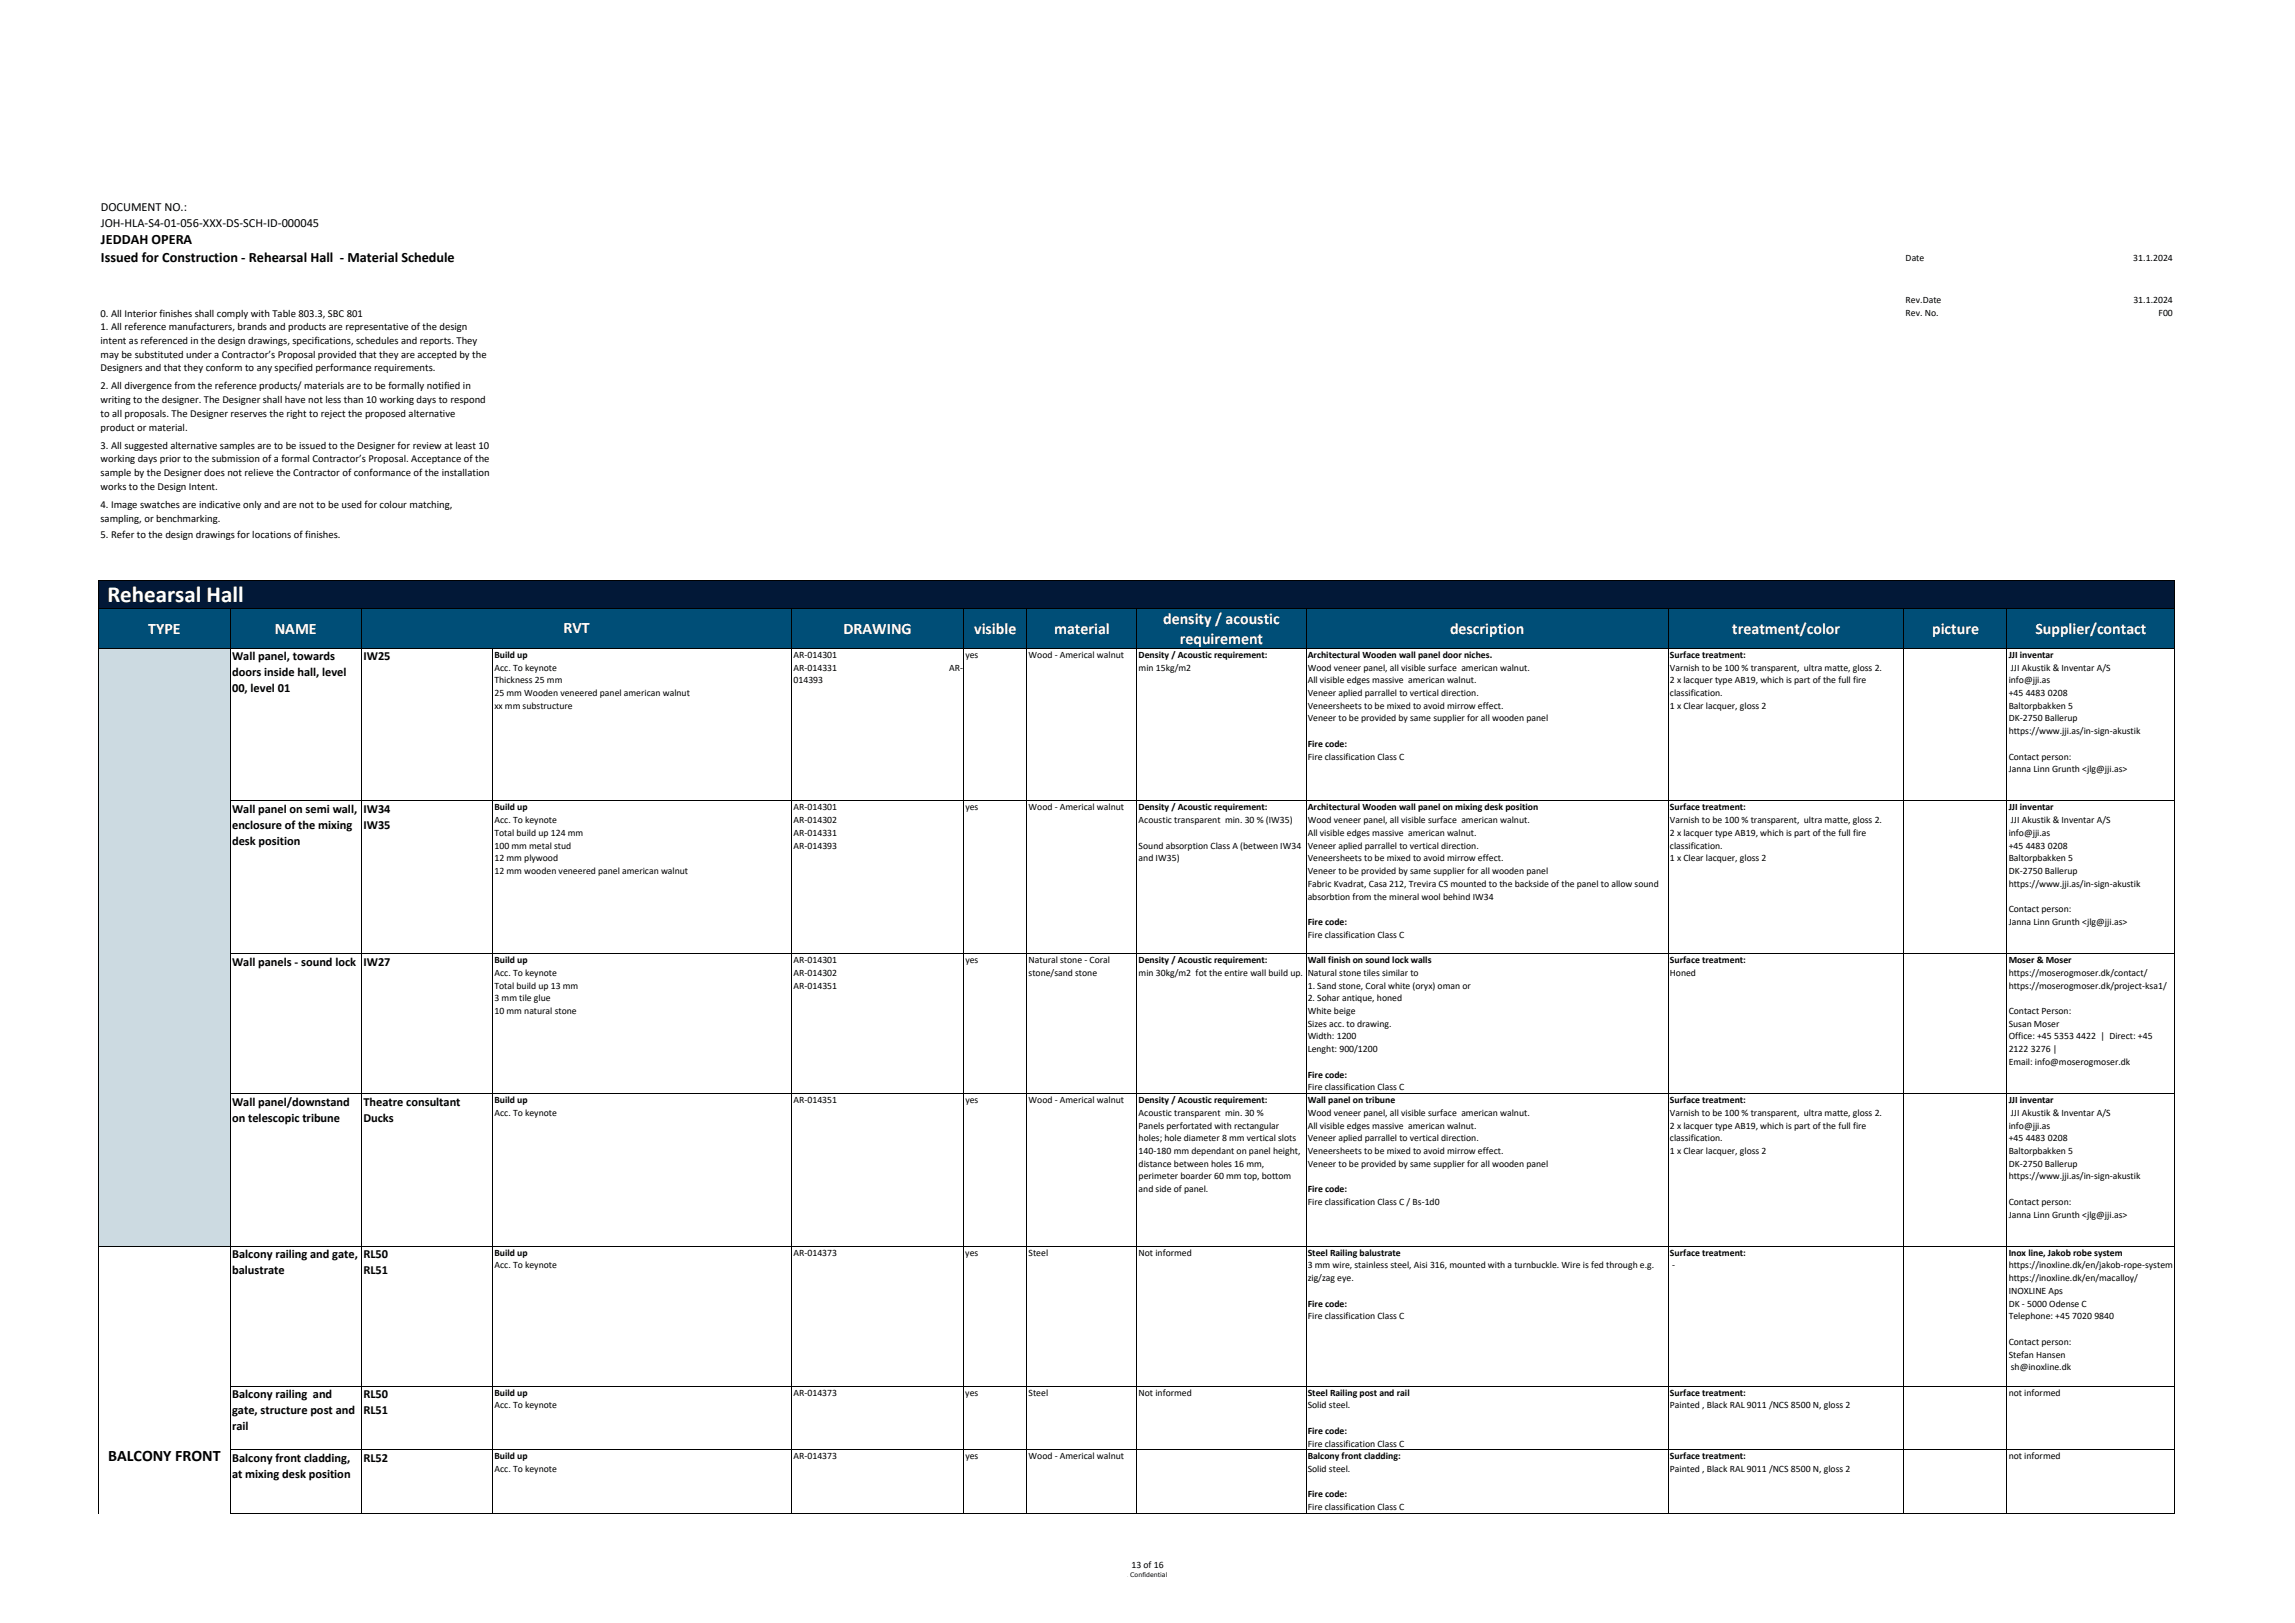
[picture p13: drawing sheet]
<svg xmlns="http://www.w3.org/2000/svg" width="420mm" height="297mm" viewBox="0 0 420 297" stroke-linecap="round" stroke-linejoin="round" font-family="sans-serif">
<defs><g id="words">
<text font-size="4.2" fill="#fff" x="19.7" y="110.2">Rehearsal Hall</text>
<g font-size="2.9" fill="#fff">
<text x="27.1" y="116">TYPE</text>
<text x="50.3" y="116">NAME</text>
<text x="103.2" y="115.9">RVT</text>
<text x="154.4" y="116">DRAWING</text>
<text x="178.3" y="116">visible</text>
<text x="193" y="116">material</text>
<text x="212.9" y="114.2">density / acoustic</text>
<text x="216" y="117.9">requirement</text>
<text x="265.5" y="116">description</text>
<text x="317.1" y="116">treatment/color</text>
<text x="353.7" y="116">picture</text>
<text x="372.6" y="116">Supplier/contact</text>
</g>
<text font-size="2.9" x="19.8" y="267.4">BALCONY FRONT</text>
<g font-size="2.6">
<text x="18.5" y="44.7">JEDDAH OPERA</text>
<text x="18.5" y="48">Issued for Construction ‐ Rehearsal Hall ‐ Material Schedule</text>
</g>
<g font-size="2.3">
<text x="18.4" y="38.6">DOCUMENT NO.:</text>
<text x="18.4" y="41.5">JOH‐HLA‐S4‐01‐056‐XXX‐DS‐SCH‐ID‐000045</text>
<text x="42.5" y="120.9">Wall panel, towards</text>
<text x="42.5" y="123.8">doors inside hall, level</text>
<text x="66.5" y="120.9">IW25</text>
<text x="42.5" y="126.7">00, level 01</text>
<text x="42.5" y="148.8">Wall panel on semi wall,</text>
<text x="66.5" y="148.8">IW34</text>
<text x="42.5" y="151.7">enclosure of the mixing</text>
<text x="42.5" y="154.6">desk position</text>
<text x="66.5" y="151.7">IW35</text>
<text x="42.5" y="176.7">Wall panels ‐ sound lock</text>
<text x="66.5" y="176.7">IW27</text>
<text x="42.5" y="202.4">Wall panel/downstand</text>
<text x="66.5" y="202.4">Theatre consultant</text>
<text x="42.5" y="205.3">on telescopic tribune</text>
<text x="66.5" y="205.3">Ducks</text>
<text x="42.5" y="230.3">Balcony railing and gate,</text>
<text x="42.5" y="233.2">balustrate</text>
<text x="66.5" y="230.3">RL50</text>
<text x="66.5" y="233.2">RL51</text>
<text x="42.5" y="255.9">Balcony railing and</text>
<text x="66.5" y="255.9">RL50</text>
<text x="42.5" y="258.8">gate, structure post and</text>
<text x="42.5" y="261.7">rail</text>
<text x="66.5" y="258.8">RL51</text>
<text x="42.5" y="267.5">Balcony front cladding,</text>
<text x="66.5" y="267.5">RL52</text>
<text x="42.5" y="270.5">at mixing desk position</text>
</g>
<g font-size="1.9">
<text x="18.4" y="57.9">0. All Interior finishes shall comply with Table 803.3, SBC 801</text>
<text x="18.4" y="65.4">may be substituted under a Contractor’s Proposal provided that they are accepted by the</text>
<text x="18.4" y="62.9">intent as referenced in the design drawings, specifications, schedules and reports. They</text>
<text x="18.4" y="60.4">1. All reference manufacturers, brands and products are representative of the design</text>
<text x="18.4" y="68">Designers and that they conform to any specified performance requirements.</text>
<text x="18.4" y="71.2">2. All divergence from the reference products/ materials are to be formally notified in</text>
<text x="18.4" y="76.3">to all proposals. The Designer reserves the right to reject the proposed alternative</text>
<text x="18.4" y="73.8">writing to the designer. The Designer shall have not less than 10 working days to respond</text>
<text x="18.4" y="78.8">product or material.</text>
<text x="18.4" y="82.1">3. All suggested alternative samples are to be issued to the Designer for review at least 10</text>
<text x="18.4" y="89.7">works to the Design Intent.</text>
<text x="18.4" y="87.2">sample by the Designer does not relieve the Contractor of conformance of the installation</text>
<text x="18.4" y="84.6">working days prior to the submission of a formal Contractor’s Proposal. Acceptance of the</text>
<text x="18.4" y="95.5">sampling, or benchmarking.</text>
<text x="18.4" y="92.9">4. Image swatches are indicative only and are not to be used for colour matching,</text>
<text x="18.4" y="98.4">5. Refer to the design drawings for locations of finishes.</text>
</g>
<g font-size="1.8">
<text x="348.9" y="47.9">Date</text>
<text x="390.6" y="47.9">31.1.2024</text>
<text x="348.9" y="55.4">Rev.Date</text>
<text x="348.9" y="57.8">Rev. No.</text>
<text x="390.6" y="55.4">31.1.2024</text>
<text x="395.2" y="57.8">F00</text>
<text x="90.5" y="120.4">Build up</text>
<text x="90.5" y="122.7">Acc. To keynote</text>
<text x="90.5" y="125.1">Thickness 25 mm</text>
<text x="145.3" y="125.1">014393</text>
<text x="145.3" y="120.4">AR‐014301</text>
<text x="145.3" y="122.7">AR‐014331</text>
<text x="173.8" y="122.7">AR‐</text>
<text x="176.7" y="120.4">yes</text>
<text x="188.3" y="120.4">Wood ‐ Americal walnut</text>
<text x="208.5" y="120.4">Density / Acoustic requirement:</text>
<text x="208.5" y="122.7">min 15kg/m2</text>
<text x="239.4" y="125.1">All visible edges massive american walnut.</text>
<text x="239.4" y="122.7">Wood veneer panel, all visible surface american walnut.</text>
<text x="239.4" y="120.4">Architectural Wooden wall panel door niches.</text>
<text x="305.7" y="120.4">Surface treatment:</text>
<text x="305.7" y="122.7">Varnish to be 100 % transparent, ultra matte, gloss 2.</text>
<text x="305.7" y="125.1">2 x lacquer type AB19, which is part of the full fire</text>
<text x="367.7" y="120.4">JJI inventar</text>
<text x="367.7" y="125.1">info@jji.as</text>
<text x="368.1" y="122.7">JJI Akustik &amp; Inventar A/S</text>
<text x="90.5" y="127.4">25 mm Wooden veneered panel american walnut</text>
<text x="90.5" y="129.7">xx mm substructure</text>
<text x="239.4" y="129.7">Veneersheets to be mixed to avoid mirrow effect.</text>
<text x="239.4" y="127.4">Veneer aplied parrallel to vertical direction.</text>
<text x="305.7" y="129.7">1 x Clear lacquer, gloss 2</text>
<text x="305.7" y="127.4">classification.</text>
<text x="367.7" y="127.4">+45</text>
<text x="367.7" y="129.7">Baltorpbakken 5</text>
<text x="370.9" y="127.4">4483</text>
<text x="374.9" y="127.4">0208</text>
<text x="239.4" y="132">Veneer to be provided by same supplier for all wooden panel</text>
<text x="239.4" y="136.7">Fire code:</text>
<text x="367.7" y="132">DK‐2750 Ballerup</text>
<text x="367.7" y="134.4">https://www.jji.as/in‐sign‐akustik</text>
<text x="239.4" y="139">Fire classification Class C</text>
<text x="367.7" y="141.4">Janna Linn Grunth &lt;jlg@jji.as&gt;</text>
<text x="367.7" y="139">Contact person:</text>
<text x="90.5" y="148.3">Build up</text>
<text x="145.3" y="148.3">AR‐014301</text>
<text x="176.7" y="148.3">yes</text>
<text x="188.3" y="148.3">Wood ‐ Americal walnut</text>
<text x="208.5" y="148.3">Density / Acoustic requirement:</text>
<text x="239.4" y="148.3">Architectural Wooden wall panel on mixing desk position</text>
<text x="305.7" y="148.3">Surface treatment:</text>
<text x="367.7" y="148.3">JJI inventar</text>
<text x="90.5" y="150.7">Acc. To keynote</text>
<text x="90.5" y="153">Total build up 124 mm</text>
<text x="90.5" y="155.3">100 mm metal stud</text>
<text x="145.3" y="150.7">AR‐014302</text>
<text x="145.3" y="153">AR‐014331</text>
<text x="145.3" y="155.3">AR‐014393</text>
<text x="208.5" y="150.7">Acoustic transparent min. 30 % (IW35)</text>
<text x="208.5" y="155.3">Sound absorption Class A (between IW34</text>
<text x="239.4" y="153">All visible edges massive american walnut.</text>
<text x="239.4" y="150.7">Wood veneer panel, all visible surface american walnut.</text>
<text x="239.4" y="155.3">Veneer aplied parrallel to vertical direction.</text>
<text x="305.7" y="150.7">Varnish to be 100 % transparent, ultra matte, gloss 2.</text>
<text x="305.7" y="153">2 x lacquer type AB19, which is part of the full fire</text>
<text x="305.7" y="155.3">classification.</text>
<text x="367.7" y="153">info@jji.as</text>
<text x="367.7" y="155.3">+45</text>
<text x="368.1" y="150.7">JJI Akustik &amp; Inventar A/S</text>
<text x="370.9" y="155.3">4483</text>
<text x="374.9" y="155.3">0208</text>
<text x="90.5" y="157.6">12 mm plywood</text>
<text x="90.5" y="160">12 mm wooden veneered panel american walnut</text>
<text x="208.5" y="157.6">and IW35)</text>
<text x="239.4" y="160">Veneer to be provided by same supplier for all wooden panel</text>
<text x="239.4" y="157.6">Veneersheets to be mixed to avoid mirrow effect.</text>
<text x="305.7" y="157.6">1 x Clear lacquer, gloss 2</text>
<text x="367.7" y="157.6">Baltorpbakken 5</text>
<text x="367.7" y="160">DK‐2750 Ballerup</text>
<text x="239.4" y="164.6">absorbtion from the mineral wool behind IW34</text>
<text x="239.4" y="162.3">Fabric Kvadrat, Casa 212, Trevira CS mounted to the backside of the panel to allow sound</text>
<text x="367.7" y="167">Contact person:</text>
<text x="367.7" y="162.3">https://www.jji.as/in‐sign‐akustik</text>
<text x="239.4" y="169.3">Fire code:</text>
<text x="239.4" y="171.6">Fire classification Class C</text>
<text x="367.7" y="169.3">Janna Linn Grunth &lt;jlg@jji.as&gt;</text>
<text x="90.5" y="176.3">Build up</text>
<text x="90.5" y="178.6">Acc. To keynote</text>
<text x="145.3" y="176.3">AR‐014301</text>
<text x="145.3" y="178.6">AR‐014302</text>
<text x="176.7" y="176.3">yes</text>
<text x="188.3" y="176.3">Natural stone ‐ Coral</text>
<text x="188.3" y="178.6">stone/sand stone</text>
<text x="208.5" y="176.3">Density / Acoustic requirement:</text>
<text x="208.5" y="178.6">min 30kg/m2 fot the entire wall build up.</text>
<text x="239.4" y="176.3">Wall finish on sound lock walls</text>
<text x="239.4" y="178.6">Natural stone tiles similar to</text>
<text x="305.7" y="176.3">Surface treatment:</text>
<text x="305.7" y="178.6">Honed</text>
<text x="367.7" y="176.3">Moser &amp; Moser</text>
<text x="367.7" y="178.6">https://moserogmoser.dk/contact/</text>
<text x="90.5" y="180.9">Total build up 13 mm</text>
<text x="90.5" y="183.3">3 mm tile glue</text>
<text x="90.5" y="185.6">10 mm natural stone</text>
<text x="145.3" y="180.9">AR‐014351</text>
<text x="239.4" y="185.6">White beige</text>
<text x="239.4" y="183.3">2. Sohar antique, honed</text>
<text x="239.4" y="180.9">1. Sand stone, Coral white (oryx) oman or</text>
<text x="367.7" y="180.9">https://moserogmoser.dk/project‐ksa1/</text>
<text x="367.7" y="185.6">Contact Person:</text>
<text x="239.4" y="190.2">Width: 1200</text>
<text x="239.4" y="187.9">Sizes acc. to drawing.</text>
<text x="367.7" y="190.2">Office: +45</text>
<text x="367.7" y="187.9">Susan Moser</text>
<text x="376.1" y="190.2">5353</text>
<text x="380.1" y="190.2">4422 | Direct: +45</text>
<text x="239.4" y="192.6">Lenght: 900/1200</text>
<text x="239.4" y="197.2">Fire code:</text>
<text x="367.7" y="192.6">2122</text>
<text x="367.7" y="194.9">Email: info@moserogmoser.dk</text>
<text x="371.8" y="192.6">3276 |</text>
<text x="90.5" y="201.9">Build up</text>
<text x="145.3" y="201.9">AR‐014351</text>
<text x="176.7" y="201.9">yes</text>
<text x="188.3" y="201.9">Wood ‐ Americal walnut</text>
<text x="208.5" y="201.9">Density / Acoustic requirement:</text>
<text x="239.4" y="199.6">Fire classification Class C</text>
<text x="239.4" y="201.9">Wall panel on tribune</text>
<text x="305.7" y="201.9">Surface treatment:</text>
<text x="367.7" y="201.9">JJI inventar</text>
<text x="90.5" y="204.2">Acc. To keynote</text>
<text x="208.5" y="204.2">Acoustic transparent min. 30 %</text>
<text x="208.5" y="206.5">Panels perfortated with rectangular</text>
<text x="208.5" y="208.9">holes; hole diameter 8 mm vertical slots</text>
<text x="239.4" y="206.5">All visible edges massive american walnut.</text>
<text x="239.4" y="204.2">Wood veneer panel, all visible surface american walnut.</text>
<text x="239.4" y="208.9">Veneer aplied parrallel to vertical direction.</text>
<text x="305.7" y="206.5">2 x lacquer type AB19, which is part of the full fire</text>
<text x="305.7" y="208.9">classification.</text>
<text x="305.7" y="204.2">Varnish to be 100 % transparent, ultra matte, gloss 2.</text>
<text x="367.7" y="206.5">info@jji.as</text>
<text x="367.7" y="208.9">+45</text>
<text x="368.1" y="204.2">JJI Akustik &amp; Inventar A/S</text>
<text x="370.9" y="208.9">4483</text>
<text x="374.9" y="208.9">0208</text>
<text x="208.5" y="211.2">140‐180 mm dependant on panel height,</text>
<text x="208.5" y="213.5">distance between holes 16 mm,</text>
<text x="208.5" y="215.9">perimeter boarder 60 mm top, bottom</text>
<text x="239.4" y="213.5">Veneer to be provided by same supplier for all wooden panel</text>
<text x="239.4" y="211.2">Veneersheets to be mixed to avoid mirrow effect.</text>
<text x="305.7" y="211.2">1 x Clear lacquer, gloss 2</text>
<text x="367.7" y="211.2">Baltorpbakken 5</text>
<text x="367.7" y="213.5">DK‐2750 Ballerup</text>
<text x="367.7" y="215.9">https://www.jji.as/in‐sign‐akustik</text>
<text x="208.5" y="218.2">and side of panel.</text>
<text x="239.4" y="218.2">Fire code:</text>
<text x="239.4" y="220.5">Fire classification Class C / Bs‐1d0</text>
<text x="367.7" y="220.5">Contact person:</text>
<text x="367.7" y="222.8">Janna Linn Grunth &lt;jlg@jji.as&gt;</text>
<text x="90.5" y="229.8">Build up</text>
<text x="90.5" y="232.2">Acc. To keynote</text>
<text x="145.3" y="229.8">AR‐014373</text>
<text x="176.7" y="229.8">yes</text>
<text x="188.3" y="229.8">Steel</text>
<text x="208.5" y="229.8">Not informed</text>
<text x="239.4" y="229.8">Steel Railing balustrate</text>
<text x="239.4" y="232.2">3 mm wire, stainless steel, Aisi 316, mounted with a turnbuckle. Wire is fed through e.g.</text>
<text x="305.7" y="229.8">Surface treatment:</text>
<text x="306.1" y="232.2">‐</text>
<text x="367.7" y="229.8">Inox line, Jakob robe system</text>
<text x="367.7" y="232.2">https://inoxline.dk/en/jakob‐rope‐system</text>
<text x="239.4" y="234.5">zig/zag eye.</text>
<text x="239.4" y="239.1">Fire code:</text>
<text x="367.7" y="234.5">https://inoxline.dk/en/macalloy/</text>
<text x="367.7" y="236.8">INOXLINE Aps</text>
<text x="367.7" y="239.1">DK ‐ 5000 Odense C</text>
<text x="239.4" y="241.5">Fire classification Class C</text>
<text x="367.7" y="241.5">Telephone: +45</text>
<text x="379.4" y="241.5">7020</text>
<text x="383.4" y="241.5">9840</text>
<text x="367.7" y="248.5">Stefan Hansen</text>
<text x="367.7" y="246.1">Contact person:</text>
<text x="368.1" y="250.8">sh@inoxline.dk</text>
<text x="90.5" y="255.4">Build up</text>
<text x="90.5" y="257.8">Acc. To keynote</text>
<text x="145.3" y="255.4">AR‐014373</text>
<text x="176.7" y="255.4">yes</text>
<text x="188.3" y="255.4">Steel</text>
<text x="208.5" y="255.4">Not informed</text>
<text x="239.4" y="255.4">Steel Railing post and rail</text>
<text x="239.4" y="257.8">Solid steel.</text>
<text x="305.7" y="255.4">Surface treatment:</text>
<text x="305.7" y="257.8">Painted , Black RAL 9011 /NCS 8500 N, gloss 2</text>
<text x="367.7" y="255.4">not informed</text>
<text x="239.4" y="262.4">Fire code:</text>
<text x="90.5" y="267.1">Build up</text>
<text x="90.5" y="269.4">Acc. To keynote</text>
<text x="145.3" y="267.1">AR‐014373</text>
<text x="176.7" y="267.1">yes</text>
<text x="188.3" y="267.1">Wood ‐ Americal walnut</text>
<text x="239.4" y="267.1">Balcony front cladding:</text>
<text x="239.4" y="269.4">Solid steel.</text>
<text x="239.4" y="264.8">Fire classification Class C</text>
<text x="305.7" y="267.1">Surface treatment:</text>
<text x="305.7" y="269.4">Painted , Black RAL 9011 /NCS 8500 N, gloss 2</text>
<text x="367.7" y="267.1">not informed</text>
<text x="239.4" y="274.1">Fire code:</text>
<text x="239.4" y="276.4">Fire classification Class C</text>
<text x="207.1" y="286.9">13 of 16</text>
</g>
<text font-size="1.1" x="206.9" y="288.7">Confidential</text>
</g></defs>
<path d="M18.1 106.2h380v5.2h-380z" fill="#021837"/>
<path d="M18.1 111.4h380v7.2h-380z" fill="#004e77"/>
<g fill="none" stroke="#000" stroke-width=".18">
<path d="M18.1 106.1v12.6M18.1 106.2h380.1M18.1 111.4h380.1M18.1 118.6h380.1M42.1 111.5v7.2M66.2 111.5v7.2M144.9 111.5v7.2M176.4 111.5v7.2M188 111.5v7.2M208.2 111.5v7.2M239.1 111.5v7.2M305.4 111.5v7.2"/>
<path d="M348.6 111.5v7.2M367.4 111.5v7.2M398.1 106.3v12.4"/>
</g>
<path d="M18.1 118.7h24v55.8h-24z" fill="#ccdae1"/>
<path d="M208.1 118.7h31v55.8h-31z" fill="#fff"/>
<path d="M18.1 174.5h24v53.6h-24z" fill="#ccdae1"/>
<g fill="none" stroke="#000" stroke-width=".18">
<path d="M18.1 118.6v158.4M42.1 118.6v158.4M42.2 118.6h356M66.2 118.7v158.3M90.2 118.7v158.3M144.9 118.7v158.3M176.4 118.7v158.3M188 118.7v158.3M208.2 118.7v158.3M239.1 118.7v158.3M305.4 118.7v158.3M348.6 118.7v158.3"/>
<path d="M367.4 118.7v158.3M398.1 118.7v158.3M42.2 146.6h356M42.2 174.5h356M42.2 200.1h356M18.1 228.1h380.1M42.2 253.7h356M42.2 265.3h356M42.2 277h356"/>
</g>
<use href="#words"/>
</svg>
